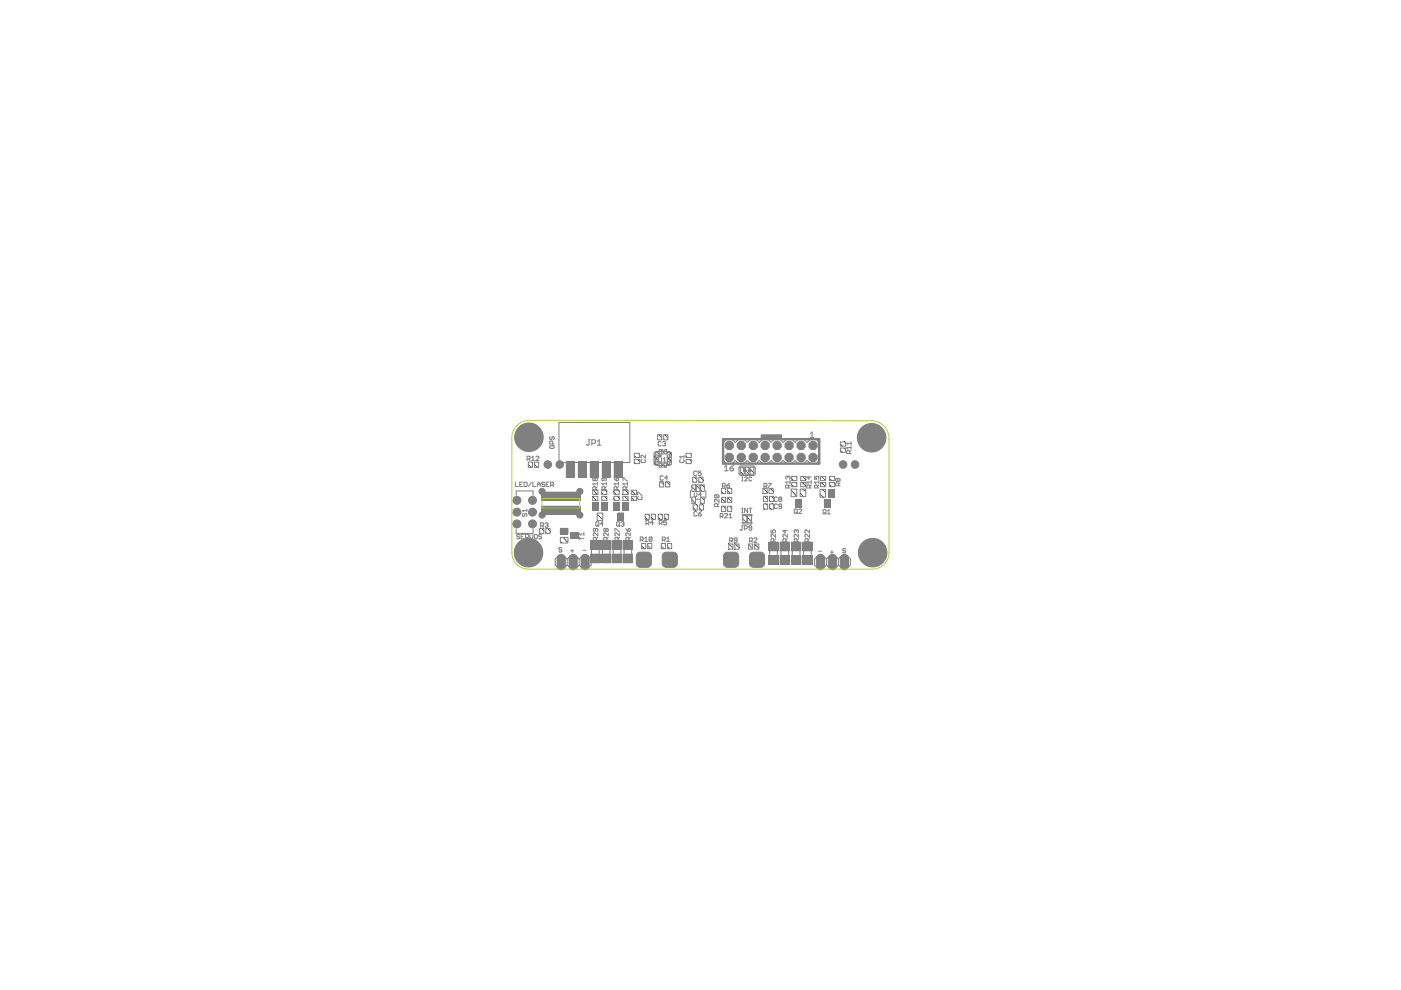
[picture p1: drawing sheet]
<svg xmlns="http://www.w3.org/2000/svg" width="297mm" height="210mm" viewBox="0 0 297 210" stroke-linecap="round" stroke-linejoin="round" font-family="sans-serif">
<g fill="#808080" stroke="#808080" stroke-width=".21">
<path d="M178.2 93.7h1.1v.9h-1.1z"/>
<path d="M178.2 95h1.1v.9h-1.1z"/>
<path d="M112 98h.9v1.1h-.9z"/>
<path d="M113.3 98h.9v1.1h-.9z"/>
<path d="M155.8 115.3h.9v1.1h-.9z"/>
<path d="M154.5 115.3h.9v1.1h-.9z"/>
<path d="M137.3 115.2h.9v1.1h-.9z"/>
<path d="M136 115.2h.9v1.1h-.9z"/>
<path d="M158.7 115.3h.9v1.1h-.9z"/>
<path d="M160 115.3h.9v1.1h-.9z"/>
<path d="M140.2 115.2h.9v1.1h-.9z"/>
<path d="M141.5 115.2h.9v1.1h-.9z"/>
<path d="M121 113h1.6v1.2h-1.6z"/>
<path d="M118.8 113.9h1.6v1.2h-1.6z"/>
<path d="M118.8 112h1.6v1.2h-1.6z"/>
<path d="M115.7 112h.9v1.1h-.9z"/>
<path d="M114.4 112h.9v1.1h-.9z"/>
<path d="M114.8 104.4h8.2v1.6h-8.2z"/>
<path d="M114.8 107.3h8.2v1.7h-8.2z"/>
<path d="M138.7 95.9h.9v.6h-.9z"/>
<path d="M138.7 96.5h.9v.5h-.9z"/>
<path d="M138.7 97h.9v.5h-.9z"/>
<path d="M138.7 97.5h.9v.5h-.9z"/>
<path d="M138.7 98h.9v.5h-.9z"/>
<path d="M141.5 95.9h.8v.6h-.8z"/>
<path d="M141.5 96.5h.8v.5h-.8z"/>
<path d="M141.5 97h.8v.5h-.8z"/>
<path d="M141.5 97.5h.8v.5h-.8z"/>
<path d="M141.5 98h.8v.5h-.8z"/>
<path d="M140.3 98.2h.5v.9h-.5z"/>
<path d="M139.8 98.2h.5v.9h-.5z"/>
<path d="M140.8 98.2h.5v.9h-.5z"/>
<path d="M140.3 95.4h.5v.8h-.5z"/>
<path d="M139.8 95.4h.5v.8h-.5z"/>
<path d="M140.8 95.4h.5v.8h-.5z"/>
<path d="M145.5 96.1h1.1v.9h-1.1z"/>
<path d="M145.5 97.4h1.1v.9h-1.1z"/>
<path d="M141.1 102.2h.9v1.1h-.9z"/>
<path d="M139.8 102.2h.9v1.1h-.9z"/>
<path d="M134.5 97.4h1.1v.9h-1.1z"/>
<path d="M134.5 96.1h1.1v.9h-1.1z"/>
<path d="M139.4 92.2h.9v1.1h-.9z"/>
<path d="M140.7 92.2h.9v1.1h-.9z"/>
<path d="M174.8 106h1.2v1.6h-1.2z"/>
<path d="M173.9 103.8h1.1v1.6h-1.1z"/>
<path d="M175.7 103.8h1.2v1.6h-1.2z"/>
<path d="M173.9 101h1.1v.9h-1.1z"/>
<path d="M173.9 102.3h1.1v.9h-1.1z"/>
<path d="M175.9 101h1.1v.9h-1.1z"/>
<path d="M175.9 102.3h1.1v.9h-1.1z"/>
<path d="M168.7 105.9h1.2v1.6h-1.2z"/>
<path d="M167.7 103.7h1.2v1.6h-1.2z"/>
<path d="M169.7 103.7h1.1v1.6h-1.1z"/>
<path d="M167.9 101h1.1v.9h-1.1z"/>
<path d="M167.9 102.3h1.1v.9h-1.1z"/>
<path d="M169.8 101h1.1v.9h-1.1z"/>
<path d="M169.8 102.3h1.1v.9h-1.1z"/>
<path d="M178.3 117.9a.88 .88 0 0 1 1-.3 .88 .88 0 0 1 .6 .7v1.7a.87 .87 0 0 1-.9 .8 .87 .87 0 0 1-.8-.8v-1.7z"/>
<path d="M175.8 117.9a.88 .88 0 0 1 .9-.3 .88 .88 0 0 1 .7 .7v1.7a.87 .87 0 0 1-.9 .8 .87 .87 0 0 1-.9-.8v-1.7z"/>
<path d="M173.2 117.9a.88 .88 0 0 1 1-.3 .88 .88 0 0 1 .6 .7v1.7a.87 .87 0 0 1-.9 .8 .87 .87 0 0 1-.8-.8v-1.7z"/>
<path d="M118.3 117.9a.88 .88 0 0 1 .9-.3 .88 .88 0 0 1 .6 .7v1.7a.87 .87 0 0 1-.8 .8 .87 .87 0 0 1-.9-.8v-1.7z"/>
<path d="M120.8 117.9a.88 .88 0 0 1 .9-.3 .88 .88 0 0 1 .7 .7v1.7a.87 .87 0 0 1-.9 .8 .87 .87 0 0 1-.9-.8v-1.7z"/>
<path d="M123.4 117.9a.88 .88 0 0 1 .9-.3 .88 .88 0 0 1 .6 .7v1.7a.87 .87 0 0 1-.8 .8 .87 .87 0 0 1-.9-.8v-1.7z"/>
<path d="M120.1 97.9h1.7v3.3h-1.7z"/>
<path d="M122.6 97.9h1.8v3.3h-1.8z"/>
<path d="M125.2 97.9h1.7v3.3h-1.7z"/>
<path d="M127.7 97.9h1.7v3.3h-1.7z"/>
<path d="M130.2 97.9h1.8v3.3h-1.8z"/>
<path d="M148.6 102.8h.7v1.4h-.7z"/>
<path d="M147.6 102.8h.8v1.4h-.8z"/>
<path d="M146.7 102.8h.7v1.4h-.7z"/>
<path d="M146.7 105.4h.7v1.4h-.7z"/>
<path d="M148.6 105.4h.7v1.4h-.7z"/>
<path d="M131 108.8h1.2v1.6h-1.2z"/>
<path d="M130.1 106.6h1.2v1.6h-1.2z"/>
<path d="M132 106.6h1.2v1.6h-1.2z"/>
<path d="M130.2 105.2h1.1v.9h-1.1z"/>
<path d="M130.2 103.9h1.1v.9h-1.1z"/>
<path d="M132.1 105.2h1.1v.9h-1.1z"/>
<path d="M132.1 103.9h1.1v.9h-1.1z"/>
<path d="M126.6 108.8h1.2v1.6h-1.2z"/>
<path d="M125.7 106.6h1.2v1.6h-1.2z"/>
<path d="M127.6 106.6h1.2v1.6h-1.2z"/>
<path d="M125.7 105.2h1.1v.9h-1.1z"/>
<path d="M125.7 103.9h1.1v.9h-1.1z"/>
<path d="M127.6 105.2h1.1v.9h-1.1z"/>
<path d="M127.6 103.9h1.1v.9h-1.1z"/>
<path d="M146.9 101.2h.8v1.1h-.8z"/>
<path d="M148.2 101.2h.9v1.1h-.9z"/>
<path d="M148.3 107h.9v1.1h-.9z"/>
<path d="M147 107h.8v1.1h-.8z"/>
<path d="M140.9 109h.9v1.1h-.9z"/>
<path d="M139.6 109h.9v1.1h-.9z"/>
<path d="M136.8 109h.9v1.1h-.9z"/>
<path d="M138.1 109h.9v1.1h-.9z"/>
<path d="M133.9 105.2h1.1v.9h-1.1z"/>
<path d="M133.9 103.9h1.1v.9h-1.1z"/>
<path d="M161.8 103.5h.8v1.1h-.8z"/>
<path d="M163 103.5h.9v1.1h-.9z"/>
<path d="M154.3 103.5h.9v1.1h-.9z"/>
<path d="M153 103.5h.9v1.1h-.9z"/>
<path d="M159 99.1h.9v1.4h-.9z"/>
<path d="M158 99.1h.8v1.4h-.8z"/>
<path d="M157 99.1h.8v1.4h-.8z"/>
<path d="M157.6 99.9h.6z"/>
<path d="M157.6 99.7h.2l-.1 .3z"/>
<path d="M157.6 99.7h.6z"/>
<path d="M158 99.7h.2l-.1 .3z"/>
<path d="M157.6 99.8l.6 .1z"/>
<path d="M157.6 99.7l.6 .1z"/>
<path d="M158.7 99.9h.5z"/>
<path d="M158.7 99.7h.1l-.1 .3z"/>
<path d="M158.7 99.7h.5z"/>
<path d="M159 99.7h.2l-.1 .3z"/>
<path d="M158.7 99.8l.5 .1z"/>
<path d="M158.7 99.7l.5 .1z"/>
<path d="M158.5 109.3h.8v1.5h-.8z"/>
<path d="M157.5 109.3h.8v1.5h-.8z"/>
<path d="M154.3 105.5h.9v1.1h-.9z"/>
<path d="M153 105.5h.9v1.1h-.9z"/>
<path d="M154.3 107.3h.9v1.1h-.9z"/>
<path d="M153 107.3h.9v1.1h-.9z"/>
<path d="M161.9 105.2h.9v1.1h-.9z"/>
<path d="M163.2 105.2h.8v1.1h-.8z"/>
<path d="M161.9 106.8h.9v1.1h-.9z"/>
<path d="M163.2 106.8h.8v1.1h-.8z"/>
<path d="M170.2 117.8h2v1.8h-2z"/>
<path d="M170.2 115h2v1.8h-2z"/>
<path d="M167.8 117.8h2v1.8h-2z"/>
<path d="M167.8 115h2v1.8h-2z"/>
<path d="M165.4 117.8h2v1.8h-2z"/>
<path d="M165.4 115h2v1.8h-2z"/>
<path d="M163 117.8h2v1.8h-2z"/>
<path d="M163 115h2v1.8h-2z"/>
<path d="M132.1 117.5h2v1.8h-2z"/>
<path d="M132.1 114.6h2v1.9h-2z"/>
<path d="M129.8 117.5h2v1.8h-2z"/>
<path d="M129.8 114.6h2v1.9h-2z"/>
<path d="M127.5 117.5h2v1.8h-2z"/>
<path d="M127.5 114.6h2v1.9h-2z"/>
<path d="M125.2 117.5h2v1.8h-2z"/>
<path d="M125.2 114.6h2v1.9h-2z"/>
<path d="M161.4 92.2h4.3v.7h-4.3z"/>
<path d="M170.3 115.6h1.8v.7h-1.8z"/>
<path d="M170.3 118.2h1.8v.8h-1.8z"/>
<path d="M167.9 115.6h1.8v.7h-1.8z"/>
<path d="M167.9 118.2h1.8v.8h-1.8z"/>
<path d="M165.5 115.6h1.8v.7h-1.8z"/>
<path d="M165.5 118.2h1.8v.8h-1.8z"/>
<path d="M163.1 115.6h1.8v.7h-1.8z"/>
<path d="M163.1 118.2h1.8v.8h-1.8z"/>
<path d="M132.2 115.3h1.8v.7h-1.8z"/>
<path d="M132.2 117.9h1.8v.8h-1.8z"/>
<path d="M129.9 115.3h1.8v.7h-1.8z"/>
<path d="M129.9 117.9h1.8v.8h-1.8z"/>
<path d="M127.7 115.3h1.7v.7h-1.7z"/>
<path d="M127.7 117.9h1.7v.8h-1.7z"/>
<path d="M125.3 115.3h1.8v.7h-1.8z"/>
<path d="M125.3 117.9h1.8v.8h-1.8z"/>
<circle cx="172.4" cy="94.4" r=".94"/>
<circle cx="169.8" cy="94.4" r=".94"/>
<circle cx="167.3" cy="94.4" r=".94"/>
<circle cx="164.8" cy="94.4" r=".94"/>
<circle cx="162.2" cy="94.4" r=".94"/>
<circle cx="159.7" cy="94.4" r=".94"/>
<circle cx="172.4" cy="97" r=".94"/>
<circle cx="169.8" cy="97" r=".94"/>
<circle cx="167.3" cy="97" r=".94"/>
<circle cx="164.8" cy="97" r=".94"/>
<circle cx="162.2" cy="97" r=".94"/>
<circle cx="159.7" cy="97" r=".94"/>
<circle cx="157.2" cy="94.4" r=".94"/>
<circle cx="154.6" cy="94.4" r=".94"/>
<circle cx="157.2" cy="97" r=".94"/>
<circle cx="154.6" cy="97" r=".94"/>
</g>
<g fill="#808080" stroke="#808080" stroke-width=".21">
<path d="M153.6 117.3a2.95 2.95 0 0 1 2.5-.2l.3 .2a2.95 2.95 0 0 1 .1 2.5l-.1 .2a2.95 2.95 0 0 1-2.5 .2l-.3-.2a2.95 2.95 0 0 1-.1-2.4z" fill-rule="evenodd"/>
<path d="M159.1 117.3a2.95 2.95 0 0 1 2.5-.2l.3 .2a2.95 2.95 0 0 1 .1 2.5l-.1 .2a2.95 2.95 0 0 1-2.5 .2l-.3-.2a2.95 2.95 0 0 1-.1-2.4z" fill-rule="evenodd"/>
<path d="M135.1 117.3a2.95 2.95 0 0 1 2.5-.2l.3 .2a2.95 2.95 0 0 1 .1 2.5l-.1 .2a2.95 2.95 0 0 1-2.5 .2l-.3-.2a2.95 2.95 0 0 1-.1-2.4z" fill-rule="evenodd"/>
<path d="M140.6 117.3a2.95 2.95 0 0 1 2.5-.2l.3 .2a2.95 2.95 0 0 1 .1 2.5l-.1 .2a2.95 2.95 0 0 1-2.5 .2l-.3-.2a2.95 2.95 0 0 1-.1-2.4z" fill-rule="evenodd"/>
<path d="M139.7 96.5h.4l.1 .2-.2 .1-.2-.2 .4 .1-.2 .2-.3-.1z" fill-rule="evenodd"/>
<circle cx="181.3" cy="98.5" r=".8"/>
<circle cx="178.8" cy="98.5" r=".8"/>
<circle cx="118.7" cy="98.5" r=".8"/>
<circle cx="116.1" cy="98.5" r=".8"/>
<circle cx="122.9" cy="109.2" r=".66"/>
<circle cx="114.9" cy="109.2" r=".66"/>
<circle cx="114.9" cy="104.2" r=".66"/>
<circle cx="122.9" cy="104.2" r=".66"/>
<circle cx="184.8" cy="92.8" r="3"/>
<circle cx="112.1" cy="92.7" r="3"/>
<circle cx="112.1" cy="117.2" r="3"/>
<circle cx="185" cy="117.2" r="3"/>
<circle cx="112.9" cy="106.1" r=".85"/>
<circle cx="112.9" cy="108.6" r=".85"/>
<circle cx="112.9" cy="111.1" r=".85"/>
<circle cx="109.6" cy="106.1" r=".85"/>
<circle cx="109.6" cy="108.6" r=".85"/>
<circle cx="109.6" cy="111.1" r=".85"/>
<circle cx="121" cy="98.9" r=".7"/>
<circle cx="123.5" cy="98.9" r=".7"/>
<circle cx="126" cy="98.9" r=".7"/>
<circle cx="128.6" cy="98.9" r=".7"/>
<circle cx="131.1" cy="98.9" r=".7"/>
</g>
<g fill="none" stroke="#808080" stroke-width=".21">
<path d="M111.8 97.3h.4l.2-.1-.2-.5h-.4v1M112.1 97.3l.3 .4M112.7 97l.3-.3v1M112.7 97.7h.6M113.6 96.9l.2-.2 .5 .2-.7 .8h.7M116.7 92.6l-.2 .1 .2 .5 .3-.2 .2-.4 .3 .1-.2 .5M116.7 94.4l-.2 .2 .2 .5h.6l.2-.5-.5-.2v.4M117.2 94.1v-.4l-.2-.2h-.3l-.2 .2v.4h1M118.5 89.6h15v8.5h-15zM124.7 93.2h.4M124.9 93.2v1l-.2 .2-.4-.2M125.5 94h.6l.2-.2v-.4l-.2-.2h-.6v1.2"/>
<path d="M126.7 94.4h.7M126.7 93.6l.3-.4v1.2M136.1 97.5l-.2 .1v.3l.2 .2h.6l.1-.2v-.3l-.1-.1M136.8 96.5v.6l-.7-.6-.2 .2v.3l.2 .1M139 95.7h3v3h-3zM139.7 97v.8l.1 .2 .5-.2v-.8M140.2 93.7l-.2-.1-.4 .1v.7l.1 .1 .5-.1M140.5 93.7l.4-.1 .2 .1-.2 .4M140.6 98h.6M140.6 97.3l.3-.3v1M140.8 94.1h.1M140.9 94.1l.2 .1-.2 .3-.4-.1"/>
<path d="M144.3 97.5l-.2 .1 .2 .5h.6l.1-.2-.1-.4M145 96.5v.6M145 96.8h-.9l.3 .3M148.7 99.9h-.7v.5l.3-.2 .4 .2-.2 .4-.5-.1M153.4 93.8l.6-.6h1.3l.6 .6 .6-.6h1.3l.6 .6 .7-.6h1.2l.7 .6 .6-.6h1.3l.6 .6 .6-.6h1.3l.6 .6 .7-.6h1.2l.7 .6 .6-.6h1.3l.6 .6 .6-.6h1.3l.7 .6v3.8l-.7 .7h-1.3l-.6-.7-.6 .7h-1.3l-.6-.7-.7 .7h-1.2l-.7-.7-.6 .7h-1.3l-.6-.7-.6 .7h-1.3l-.6-.7-.7 .7h-1.2l-.7-.7-.6 .7h-1.3l-.6-.7-.6 .7h-1.3l-.6-.7zM153.6 99.1l.4-.4v1.1M153.6 99.8h.8M154.8 99.3h.5l.2 .3-.2 .2h-.3l-.2-.2zM155.5 98.7l-.7 .6M156.8 98.9l.3-.1h2.8l.2 .3v1.4l-.4 .3h-2.7l-.3-.4zM171.8 92l.4-.4v1.1M171.8 92.7h.8"/>
<path d="M180.1 96.2v-.5l-.1-.2h-.3l-.2 .7h.9M180.4 94h-.9l.3 .3M180.4 95.5l-.3 .3M180.4 94.9h-.9l.3 .3M180.4 93.7v.6M180.4 94.6v.6M109.3 102.2v1h.6M109.4 105.1v-1h3.6v1M109.4 112.1v1h3.6v-1M110.2 113.5l-.5-.2-.1 .3 .1 .2h.3l.2 .3-.2 .2h-.3l-.1-.2M110.2 102.7h.3M110.5 113.8h.3"/>
<path d="M110.8 102.2h-.6v1h.6M110.9 108.9l-.1 .1 .1 .5 .3-.2 .2-.4 .3 .1-.2 .5M111.1 102.2l.7 .2v.6l-.2 .2h-.5zM111.1 113.3h-.6v1h.6M111.4 113.9h.5l.2-.1-.2-.5h-.5v1M111.7 107.9v.6M111.7 108.2h-.9l.3 .3M111.7 113.9l.4 .4M112.4 113.3v.6l.3 .4 .3-.4v-.6M112.7 102.2l-.6 1M113 102.2v1h.6M113.5 113.3h.3l.1 .2v.6l-.1 .2h-.3l-.2-.2v-.6z"/>
<path d="M113.9 102.7h.7M113.9 103.2v-.6l.3-.4 .4 .4v.6M114.6 111.5h.5l.2-.2v-.3l-.2-.2h-.5v1M114.9 113.5l-.2-.2h-.3l-.2 .3 .2 .2h.3l.2 .3-.2 .2h-.3l-.2-.2M114.9 111.5l.4 .3M115.5 102.4l-.2-.2-.4 .2 .1 .3 .5 .1-.2 .4-.4-.2M115.5 111l.5-.2 .2 .2-.2 .3M115.8 102.7h.3M115.9 111.3h.1M116 111.3l.2 .2-.2 .3-.5-.2M116.4 102.2h-.6v1h.6M116.7 102.8h.5l.2-.1v-.3l-.7-.2v1"/>
<path d="M117.1 102.8l.3 .4M119.1 116.3l-.5-.2-.1 .3 .1 .2h.4l.1 .3-.1 .2h-.4l-.1-.2M120.2 118.5l-.6-.6h-1.3l-.6 .6v1.3l.6 .6h1.3l.6-.6M120.2 119.8l.7 .6h1.3l.6-.6M120.2 118.5l.7-.6h1.3l.6 .6M120.2 118.5v1.3M121 116.8h.6M121.3 116.5v.6M122.8 118.5l.6-.6h1.3l.6 .6v1.3l-.6 .6h-1.3l-.6-.6M122.8 118.5v1.3M122.9 114.2h.9M122.9 113.9v.6"/>
<path d="M123.6 116.7h.6M123.8 113.2h-.9l.3 .3M123.8 112.9v.6M125.4 116v1.9M126.2 101.5l-.2-.2-.3 .2v.3l.2 .1 .3-.1M126.2 101.5l.1-.2 .3 .2v.3l-.1 .1-.3-.1M126.2 101.5v.3M126.3 112.1v.4l-.2 .2-.3-.2v-.3l.2-.1h.6l.1 .1v.3l-.1 .2M126.3 103.8v-.4l-.4-.2-.2 .2v.4h.9M126.4 114.6v-.5l-.1-.2-.5 .2v.5h.9M126.5 110.6l.5 .2v.6l-.2 .2-.5-.2v-.6zM126.6 102.6h-.9l.3 .3"/>
<path d="M126.6 111.3l.4 .3M126.6 103.2l-.3 .3M126.6 102.3v.6M126.7 113v.6l-.6-.6-.3 .1v.4l.2 .1M126.7 113.9l-.3 .3M127 116v1.9M127.7 116v1.9M127.9 111.1h-.6l.4-.5v1M128.1 101.3v.5l-.2 .1-.3-.1 .2-.5h.6l.1 .2-.1 .4M128.2 103.8v-.5l-.1-.1-.5 .1v.5h.9M128.5 112.2l-.2-.1-.3 .1v.3l.2 .2 .3-.2M128.5 112.2l.1-.1 .3 .1v.3l-.1 .2-.3-.2"/>
<path d="M128.5 112.2v.3M128.5 102.6h-.9l.3 .3M128.5 103.2l-.3 .3M128.5 102.3v.6M128.6 114.6v-.5l-.1-.2-.5 .2v.5h.9M128.9 113v.6l-.7-.6-.2 .1v.4l.2 .1M128.9 113.9l-.3 .3M129.3 116v1.9M130 116v1.9M130.2 101.3l.5 .6M130.4 112.7v-.6l.9 .6M130.7 101.5l.3-.2 .1 .5-.4 .1z"/>
<path d="M130.8 103.8v-.4l-.1-.2h-.4l-.1 .6h.9M130.9 110.6l.5 .2v.6l-.2 .2h-.3l-.2-.2v-.6zM131 114.6v-.5l-.1-.2-.5 .2v.5h.9M131 111.3l.4 .3M131.1 103.2l-.3 .3M131.1 102.6h-.9l.3 .3M131.1 102.3v.6M131.3 113v.6l-.7-.6-.2 .1v.4l.2 .1M131.3 113.9l-.3 .3M131.6 116v1.9M131.7 110.8l.4-.2 .2 .2-.2 .3M132 111.1h.1"/>
<path d="M132.1 101.9v-.6l.9 .6M132.1 111.1l.2 .2-.2 .3-.4-.2M132.3 116v1.9M132.7 112.1l.5 .6M132.7 103.8v-.4l-.1-.2h-.4l-.1 .2v.4h.9M133 102.6h-.9l.3 .3M133 103.2l-.3 .3M133 102.3v.6M133.2 112.2l.3-.1 .1 .4-.4 .2zM133.3 114.6v-.5l-.5-.2-.1 .2v.5h.9M133.6 113v.6l-.8-.6-.1 .1 .1 .5M133.6 113.9l-.3 .3"/>
<path d="M133.9 116v1.9M135.2 105v-.6l.9 .6M135.4 105.3l-.2 .2 .2 .4h.6l.1-.2-.1-.4M135.7 114.5h.5l.2-.5-.7-.1v.9M136.1 114.5l.3 .3M136.7 114.2l.3-.3v.9M136.7 114.8h.6M137 111h.4l.2-.2v-.3l-.6-.1v.9M137.3 111l.3 .3M138.2 114l-.1-.1-.5 .1v.6M138.2 114v.6l-.1 .2-.5-.2M138.2 114l-.6 .6"/>
<path d="M138.5 110.8h-.6l.5-.4v.9M139.8 111h.4l.2-.2v-.3l-.6-.1v.9M140.1 111l.3 .3M140.4 114.5h.5l.2-.2v-.3l-.7-.1v.9M140.6 101l-.1-.1-.5 .1v.7l.1 .1 .5-.1M140.7 114.5l.4 .3M141.3 110.4h-.6v.4l.3-.1 .3 .1v.3l-.1 .2-.5-.2M141.4 114.8h.6M141.4 114.2l.3-.3v.9M141.5 101.3h-.6l.5-.4v.9M146.4 104v1.6M147.2 104.5v.7l.1 .1 .4-.1v-.7"/>
<path d="M147.6 105.9h.8M147.7 100.1l-.1-.2-.5 .2v.6l.2 .1 .4-.1M147.8 108.6l-.2-.1h-.3l-.2 .1v.6l.2 .2 .5-.2M148.1 108.9h.4l.2 .3-.5 .2zM148.7 104.9h-.6l.4-.4v.8M148.7 108.5l-.6 .4M149.6 104v1.6M151.7 104.9h.6l.1 .2v.3l-.1 .1M151.7 104.9l-.2 .5 .2 .1h.6M151.7 104.9l.6 .6M152.1 107.4v-.5l-.1-.1-.5 .1v.5h.9M152.4 105.9v.6l-.7-.6-.2 .1v.3l.2 .2"/>
<path d="M152.4 106.8l-.3 .3M152.7 109.5h.5l.1-.2-.1-.4h-.5v.9M153 109.5l.3 .3M153.2 103.1h.4l.2-.2-.2-.4h-.4v.9M153.5 103.1l.3 .3M153.6 109l.2-.1 .4 .1-.6 .8h.6M154.1 102.9h.5l.1 .4-.1 .1h-.4zM154.6 109.8h.6M154.6 109.2l.3-.3v.9M154.7 114.7h.5l.1-.2-.1-.5h-.5v1M154.7 102.5l-.6 .4M155 114.7l.3 .3"/>
<path d="M156.3 114.5h-.5l-.2-.1 .2-.4 .5 .2v.6l-.2 .2h-.3l-.2-.2M157.2 111.5h.3M157.2 108.7h.4M157.2 107.8h.4M157.3 101.1h.2M157.3 102h.2M157.3 110.8l.3 .3h1.6l.3-.3M157.3 109.3l.3-.2h1.6l.3 .2M157.4 111.5v.8l-.2 .1-.3-.1M157.4 101.1v.9M157.4 107.8v.9M157.8 112.1h.5l.2-.5-.2-.1h-.5v.9"/>
<path d="M157.9 101.3l.1-.2 .4 .2-.5 .7h.5M158.5 107.8v.9l-.6-.9v.9M158.8 107.8h.6M158.9 114.7h.5l.1-.5-.1-.1h-.5v.9M159.1 107.8v.9M159.2 114.7l.3 .3M159.4 101.3l-.2-.2-.4 .2v.5l.2 .2 .4-.2M159.4 112h-.5l-.1-.2 .1-.3 .5 .1v.7l-.2 .1-.4-.1M159.9 114.2l.1-.1 .5 .1-.6 .8h.6M162 103.1h.4l.2-.5-.2-.1h-.4v.9M162.3 103.1l.3 .3M162.9 102.5h.6l-.6 .9"/>
<path d="M163.2 116.3v1.9M163.5 112.4v.6h.5l-.2-.3 .2-.3 .4 .1-.1 .5M164.1 114.9l-.1-.7-.5 .2v.5h.9M164.4 113.3v.6l-.6-.6-.3 .1 .1 .5M164.4 114.2l-.3 .3M164.8 116.3v1.9M164.8 105.5l-.1-.1-.5 .1v.7l.1 .1 .5-.1M164.8 107l-.1-.1h-.4l-.1 .1v.7l.1 .1h.4l.1-.1M165.3 105.9h.3M165.3 105.9l-.2 .1 .2 .3 .4-.1-.1-.3M165.3 105.9l-.2-.2 .2-.3 .4 .1-.1 .4M165.6 116.3v1.9"/>
<path d="M165.7 107.4h-.4l-.2-.2 .2-.3h.3l.1 .1v.7l-.1 .1h-.3l-.2-.1M166.5 112.4v.6l-.5-.5h.9M166.6 114.9v-.5l-.1-.2h-.4l-.1 .7h.9M166.9 113.3v.6l-.6-.6-.3 .1 .1 .5M166.9 114.2l-.3 .3M167 101.1l-.1-.1-.3 .1 .1 .5M167 101.1l.2-.1 .3 .1-.1 .5M167 101.1v.2M167.2 103.5v-.5l-.5-.2-.1 .2v.5h.9M167.2 116.3v1.9M167.5 102.2h-.9l.3 .3M167.5 102.8l-.3 .3"/>
<path d="M167.5 101.9v.6M168 116.3v1.9M168.4 108.1l.2-.2 .4 .2v.6l-.1 .2-.5-.2zM168.7 108.5l.3 .4M168.8 112.5l-.1-.1-.3 .1 .1 .5M168.8 112.5l.2-.1 .3 .1-.1 .5M168.8 112.5v.2M169 114.9v-.5l-.2-.2h-.3l-.1 .7h.9M169.3 113.3v.6l-.6-.6-.3 .1 .1 .5M169.3 114.2l-.3 .3M169.3 108.1l.2-.2 .5 .2v.1l-.7 .7h.7M169.6 116.3v1.9"/>
<path d="M170.4 116.3v1.9M171.3 114.9v-.5l-.1-.2h-.4l-.1 .2v.5h.9M171.5 101v.6l-.4-.5h.9M171.6 112.4v.6l-.6-.6-.3 .1 .1 .5M171.6 113.3v.6l-.6-.6-.3 .1 .1 .5M171.6 114.2l-.3 .3M171.7 103.5v-.5l-.2-.2-.4 .2v.5h.9M172 101.9v.6M172 116.3v1.9M172 102.8l-.3 .3M172 102.2h-.9l.3 .3M172.7 101v.6h.4l-.1-.3 .1-.3h.4l.1 .1-.1 .5"/>
<path d="M173.3 103.5v-.5l-.5-.2-.1 .2v.5h.9M173.6 116.9h.6M173.6 102.8l-.3 .3M173.6 102.2h-.9l.3 .3M173.6 101.9v.6M174.5 108.2l.2-.2 .4 .2v.6l-.1 .2-.5-.2zM174.8 108.6l.3 .4M175.2 118.5l-.6-.6h-1.3l-.6 .6v1.3l.6 .6h1.3l.6-.6M175.2 119.8l.7 .6h1.2l.7-.6M175.2 118.5v1.3M175.2 118.5l.7-.6h1.2l.7 .6M175.4 109h.7"/>
<path d="M175.4 108.3l.3-.3v1M176.1 117.1h.6M176.4 116.8v.6M177.6 101.6l-.1-.2-.3 .2 .1 .5 .3-.2M177.6 101.6l.2-.2 .3 .2v.3l-.2 .2-.3-.2M177.6 101.6v.3M177.8 118.5l.6-.6h1.3l.6 .6v1.3l-.6 .6h-1.3l-.6-.6M177.8 118.5v1.3M177.8 103v-.5l-.2-.1-.4 .1v.5h.9M178.1 102.4l-.3 .3M179.3 116.5l-.2-.2-.4 .2 .1 .3 .5 .1-.2 .3-.4-.1"/>
</g>
<path d="M153.3 93.1h20.4v5.2h-20.4z" fill="none" stroke="#808080" stroke-width=".51"/>
<path d="M109.6 90.3a3.6 3.6 0 0 1 2.3-1.2l73.1 .1a3.8 3.8 0 0 1 3.5 4v24a3.5 3.5 0 0 1-3.5 3.5h-73a3.5 3.5 0 0 1-3.5-3.5l.1-25.1a3.5 3.5 0 0 1 1-1.8zM114.9 105.7h8v2h-8z" fill="none" stroke="#afd134" stroke-width=".21"/>
</svg>
